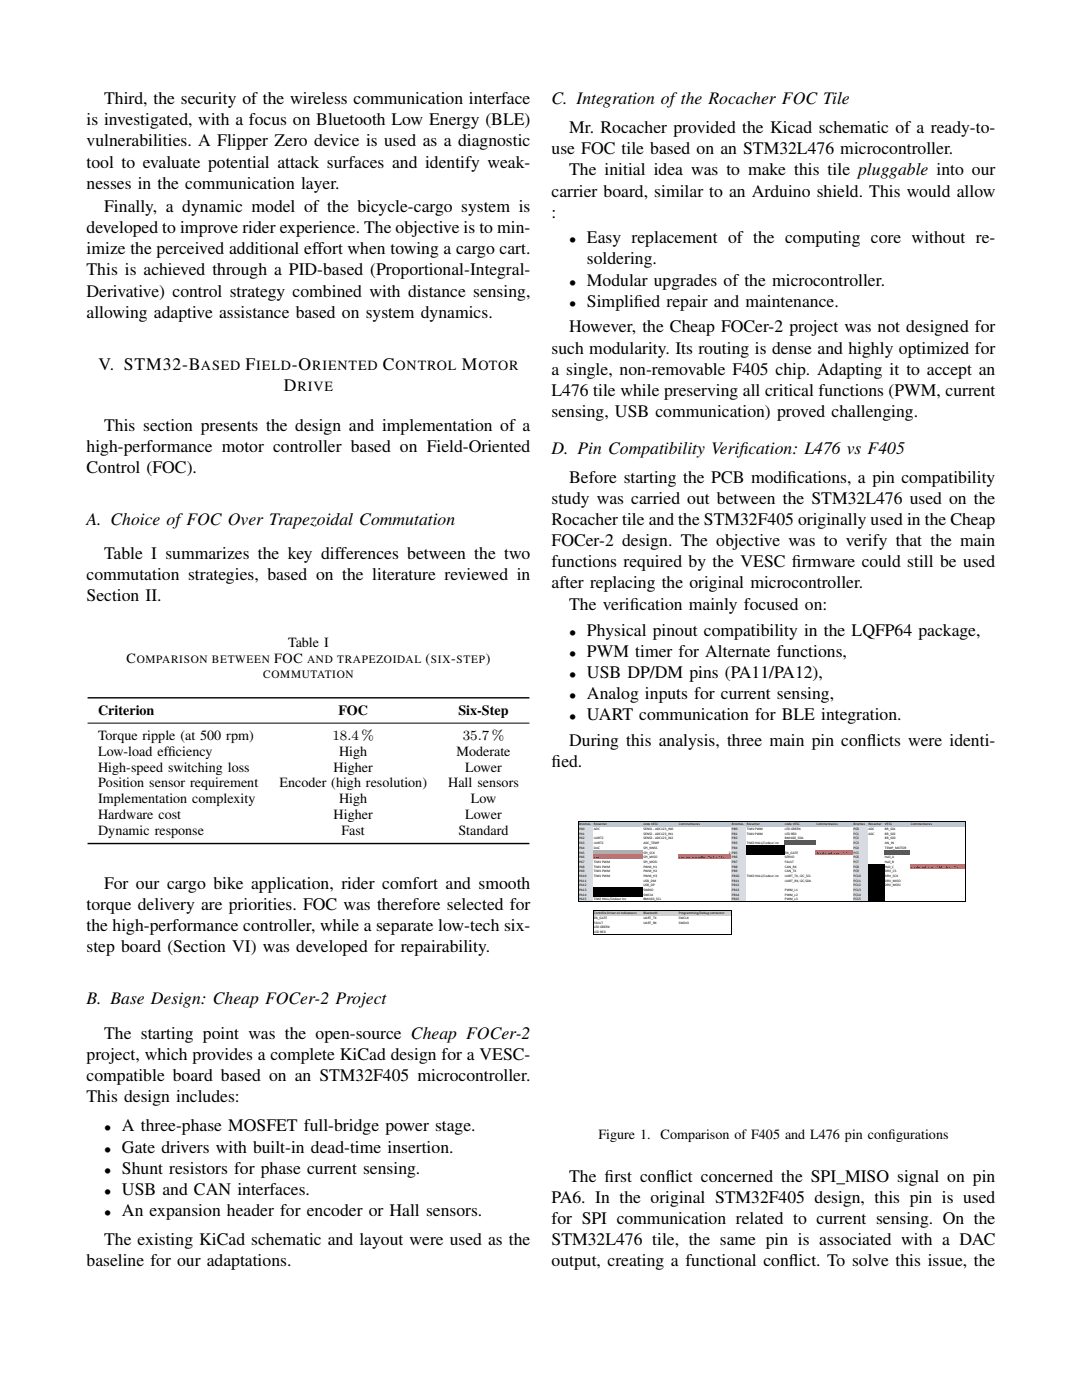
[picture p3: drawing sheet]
<svg xmlns="http://www.w3.org/2000/svg" width="216mm" height="279mm" viewBox="0 0 216 279" stroke-linecap="round" stroke-linejoin="round" font-family="sans-serif">
<defs><g id="words">
<g font-size="3.5">
<text x="20.8" y="20.8">Third, the security of the wireless communication interface</text>
<text x="110.1" y="20.8">C. Integration ofthe Rocacher FOC Tile</text>
<text x="17.3" y="25">is investigated, with a focus on Bluetooth Low Energy (BLE)</text>
<text x="17.3" y="29.2">vulnerabilities. A Flipper Zero device is used as a diagnostic</text>
<text x="113.6" y="26.5">Mr. Rocacher provided the Kicad schematic of a ready-to-</text>
<text x="17.3" y="33.4">tool to evaluate potential attack surfaces and identify weak-</text>
<text x="110.1" y="30.7">use FOC tile based on an STM32L476 microcontroller.</text>
<text x="113.6" y="35">The initial idea was to make this tile pluggable into our</text>
<text x="17.3" y="37.7">nesses in the communication layer.</text>
<text x="110.1" y="39.2">carrier board, similar to an Arduino shield. This would allow</text>
<text x="17.3" y="46.5">developed to improve rider experience. The objective is to min-</text>
<text x="20.8" y="42.3">Finally, a dynamic model of the bicycle-cargo system is</text>
<text x="110.1" y="43.4">:</text>
<text x="17.3" y="50.7">imize the perceived additional effort when towing a cargo cart.</text>
<text x="117.1" y="48.6">Easy replacement of the computing core without re-</text>
<text x="117.1" y="52.8">soldering.</text>
<text x="17.3" y="55">This is achieved through a PID-based (Proportional-Integral-</text>
<text x="17.3" y="59.2">Derivative) control strategy combined with distance sensing,</text>
<text x="117.1" y="57">Modular upgrades of the microcontroller.</text>
<text x="17.3" y="63.4">allowing adaptive assistance based on system dynamics.</text>
<text x="117.1" y="61.2">Simplif</text>
<text x="126.5" y="61.2">ied repair and maintenance.</text>
<text x="110.1" y="70.6">such modularity. Its routing is dense and highly optimized for</text>
<text x="113.6" y="66.4">However, the Cheap FOCer-2 project was not designed for</text>
<text x="19.7" y="73.8">V. STM32-B</text>
<text x="49" y="73.8">F</text>
<text x="56.7" y="78">D</text>
<text x="58.2" y="73.8">-O</text>
<text x="76.4" y="73.8">C</text>
<text x="92.1" y="73.8">M</text>
<text x="110.1" y="74.8">a single, non-removable F405 chip. Adapting it to accept an</text>
<text x="110.1" y="79">L476 tile while preserving all critical functions (PWM, current</text>
<text x="110.1" y="83.2">sensing, USB communication) proved challenging.</text>
<text x="20.8" y="85.9">This section presents the design and implementation of a</text>
<text x="17.3" y="90.2">high-performance motor controller based on Field-Oriented</text>
<text x="17.3" y="94.4">Control (FOC).</text>
<text x="110.1" y="90.7">D. Pin Compatibility Verif</text>
<text x="147.6" y="90.7">ication: L476 vs F405</text>
<text x="110.1" y="100.6">study was carried out between the STM32L476 used on the</text>
<text x="113.6" y="96.4">Before starting the PCB modif</text>
<text x="157.1" y="96.4">ications, a pin compatibility</text>
<text x="17.3" y="104.7">A. Choice ofFOC Over Trapezoidal Commutation</text>
<text x="110.1" y="104.8">Rocacher tile and the STM32F405 originally used in the Cheap</text>
<text x="20.8" y="111.6">Table I summarizes the key differences between the two</text>
<text x="110.1" y="109">FOCer-2 design. The objective was to verify that the main</text>
<text x="110.1" y="113.2">functions required by the VESC f</text>
<text x="158" y="113.2">irmware could still be used</text>
<text x="17.3" y="115.8">commutation strategies, based on the literature reviewed in</text>
<text x="110.1" y="117.4">after replacing the original microcontroller.</text>
<text x="17.3" y="120">Section II.</text>
<text x="113.6" y="121.8">The verif</text>
<text x="125.7" y="121.8">ication mainly focused on:</text>
<text x="117.1" y="126.9">Physical pinout compatibility in the LQFP64 package,</text>
<text x="117.1" y="131.1">PWM timer for Alternate functions,</text>
<text x="117.1" y="135.3">USB DP/DM pins (PA11/PA12),</text>
<text x="117.1" y="139.6">Analog inputs for current sensing,</text>
<text x="117.1" y="143.8">UART communication for BLE integration.</text>
<text x="113.6" y="148.9">During this analysis, three main pin conf</text>
<text x="172.9" y="148.9">licts were identi-</text>
<text x="110.1" y="153.1">f</text>
<text x="110.1" y="153.1">ied.</text>
<text x="20.8" y="177.4">For our cargo bike application, rider comfort and smooth</text>
<text x="17.3" y="181.6">torque delivery are priorities. FOC was therefore selected for</text>
<text x="17.3" y="185.9">the high-performance controller, while a separate low-tech six-</text>
<text x="17.3" y="190.1">step board (Section VI) was developed for repairability.</text>
<text x="17.3" y="200.4">B. Base Design: Cheap FOCer-2 Project</text>
<text x="20.8" y="207.3">The starting point was the open-source Cheap FOCer-2</text>
<text x="17.3" y="211.5">project, which provides a complete KiCad design for a VESC-</text>
<text x="17.3" y="215.7">compatible board based on an STM32F405 microcontroller.</text>
<text x="17.3" y="219.9">This design includes:</text>
<text x="24.3" y="225.8">A three-phase MOSFET full-bridge power stage.</text>
<text x="24.3" y="230">Gate drivers with built-in dead-time insertion.</text>
<text x="24.3" y="234.2">Shunt resistors for phase current sensing.</text>
<text x="24.3" y="238.5">USB and CAN interfaces.</text>
<text x="113.6" y="235.9">The f</text>
<text x="120.6" y="235.9">irst conf</text>
<text x="132.8" y="235.9">lict concerned the SPI MISO signal on pin</text>
<text x="24.3" y="242.7">An expansion header for encoder or Hall sensors.</text>
<text x="110.1" y="240.1">PA6. In the original STM32F405 design, this pin is used</text>
<text x="110.1" y="244.3">for SPI communication related to current sensing. On the</text>
<text x="20.8" y="248.5">The existing KiCad schematic and layout were used as the</text>
<text x="110.1" y="248.5">STM32L476 tile, the same pin is associated with a DAC</text>
<text x="17.3" y="252.7">baseline for our adaptations.</text>
<text x="110.1" y="252.7">output, creating a functional conf</text>
<text x="157.4" y="252.7">lict. To solve this issue, the</text>
</g>
<g font-size="2.8">
<text x="40.1" y="73.8">ASED</text>
<text x="51.1" y="73.8">IELD</text>
<text x="59.4" y="78">RIVE</text>
<text x="62.3" y="73.8">RIENTED</text>
<text x="78.9" y="73.8">ONTROL</text>
<text x="95.4" y="73.8">OTOR</text>
<text x="57.5" y="129.1">Table I</text>
<text x="25.3" y="132.2">C</text>
<text x="54.7" y="132.2">FOC</text>
<text x="84.9" y="132.2">(</text>
<text x="90" y="132.2">-</text>
<text x="96.9" y="132.2">)</text>
<text x="19.6" y="142.6">Criterion</text>
<text x="67.5" y="142.6">FOC</text>
<text x="91.5" y="142.6">Six-Step</text>
<text x="19.6" y="147.6">Torque ripple (at 500 rpm)</text>
<text x="66.3" y="147.6">18.4%</text>
<text x="92.3" y="147.6">35.7%</text>
<text x="19.6" y="150.8">Low-load eff</text>
<text x="19.6" y="154">High-speed switching loss</text>
<text x="33.5" y="150.8">iciency</text>
<text x="66.6" y="154">Higher</text>
<text x="67.7" y="150.8">High</text>
<text x="91.1" y="150.8">Moderate</text>
<text x="92.8" y="154">Lower</text>
<text x="19.6" y="157.1">Position sensor requirement</text>
<text x="19.6" y="160.3">Implementation complexity</text>
<text x="55.8" y="157.1">Encoder (high resolution)</text>
<text x="67.7" y="160.3">High</text>
<text x="89.4" y="157.1">Hall sensors</text>
<text x="93.9" y="160.3">Low</text>
<text x="19.6" y="163.5">Hardware cost</text>
<text x="19.6" y="166.6">Dynamic response</text>
<text x="66.6" y="163.5">Higher</text>
<text x="68.2" y="166.6">Fast</text>
<text x="91.5" y="166.6">Standard</text>
<text x="92.8" y="163.5">Lower</text>
<text x="119.4" y="227.2">Figure 1.</text>
<text x="131.8" y="227.2">Comparison of F405 and L476 pin conf</text>
<text x="177.2" y="227.2">igurations</text>
</g>
<g font-size="2.5">
<text x="113.6" y="48.6">•</text>
<text x="113.6" y="57">•</text>
<text x="113.6" y="61.2">•</text>
<text x="113.6" y="126.9">•</text>
<text x="113.6" y="131.1">•</text>
<text x="113.6" y="135.3">•</text>
<text x="113.6" y="139.6">•</text>
<text x="113.6" y="143.8">•</text>
<text x="20.8" y="225.8">•</text>
<text x="20.8" y="230">•</text>
<text x="20.8" y="234.2">•</text>
<text x="20.8" y="238.5">•</text>
<text x="20.8" y="242.7">•</text>
</g>
<g font-size="2.2">
<text x="27.3" y="132.2">OMPARISON BETWEEN</text>
<text x="52.5" y="135.4">COMMUTATION</text>
<text x="61.3" y="132.2">AND TRAPEZOIDAL</text>
<text x="86" y="132.2">SIX STEP</text>
</g>
<g font-size=".7">
<text x="115.6" y="164.7">Broches</text>
<text x="115.6" y="165.7">PA0</text>
<text x="115.6" y="166.6">PA1</text>
<text x="115.6" y="167.5">PA2</text>
<text x="118.5" y="164.7">Rocacher</text>
<text x="118.5" y="165.7">ADC</text>
<text x="118.5" y="167.5">UART2</text>
<text x="128.4" y="164.7">code VESC</text>
<text x="128.4" y="165.7">SENS1 - ADC123_IN0</text>
<text x="128.4" y="166.6">SENS2 - ADC123_IN1</text>
<text x="128.4" y="167.5">SENS3 - ADC123_IN2</text>
<text x="135.5" y="164.7">Commentaires</text>
<text x="146.1" y="164.7">Broches</text>
<text x="146.1" y="165.7">PB0</text>
<text x="146.1" y="166.6">PB1</text>
<text x="146.1" y="167.5">PB2</text>
<text x="149" y="164.7">Rocacher</text>
<text x="149" y="165.7">TIM1 PWM</text>
<text x="149" y="166.6">TIM1 PWM</text>
<text x="156.6" y="164.7">code VESC</text>
<text x="156.6" y="165.7">LED GREEN</text>
<text x="156.6" y="166.6">LED RED</text>
<text x="156.6" y="167.5">BMI160_SDA</text>
<text x="162.9" y="164.7">Commentaires</text>
<text x="170.3" y="164.7">Broches</text>
<text x="170.3" y="165.7">PC0</text>
<text x="170.3" y="166.6">PC1</text>
<text x="170.3" y="167.5">PC2</text>
<text x="173.3" y="164.7">Rocacher</text>
<text x="173.3" y="165.7">ADC</text>
<text x="173.3" y="166.6">ADC</text>
<text x="176.6" y="164.7">VESC</text>
<text x="176.6" y="165.7">BR_S01</text>
<text x="176.6" y="166.6">BR_S02</text>
<text x="176.6" y="167.5">BR_S03</text>
<text x="181.7" y="164.7">Commentaires</text>
<text x="115.6" y="168.5">PA3</text>
<text x="115.6" y="169.4">PA4</text>
<text x="115.6" y="170.3">PA5</text>
<text x="115.6" y="171.3">PA6</text>
<text x="115.6" y="172.2">PA7</text>
<text x="115.6" y="173.1">PA8</text>
<text x="118.5" y="168.5">UART2</text>
<text x="118.5" y="169.4">DAC</text>
<text x="118.5" y="171.3">DAC</text>
<text x="118.5" y="172.2">TIM1 PWM</text>
<text x="118.5" y="173.1">TIM1 PWM</text>
<text x="128.4" y="168.5">ADC_TEMP</text>
<text x="128.4" y="169.4">SPI_NNSS</text>
<text x="128.4" y="170.3">SPI_SCK</text>
<text x="128.4" y="171.3">SPI_MISO</text>
<text x="128.4" y="172.2">SPI_MOSI</text>
<text x="128.4" y="173.1">PWM_H1</text>
<text x="135.5" y="171.3">DAC pas accessible, mettre PA5</text>
<text x="145.4" y="170.3">2 PB5</text>
<text x="146.1" y="168.5">PB3</text>
<text x="146.1" y="169.4">PB4</text>
<text x="146.1" y="171.3">PB6</text>
<text x="146.1" y="172.2">PB7</text>
<text x="146.1" y="173.1">PB8</text>
<text x="149" y="168.5">TIM2 HALL/Codeur inc</text>
<text x="156.6" y="170.3">EN_GATE</text>
<text x="156.6" y="171.3">SERVO</text>
<text x="156.6" y="172.2">FAULT</text>
<text x="156.6" y="173.1">CAN_RX</text>
<text x="162.9" y="170.3">prévoir autre pin, PC5</text>
<text x="170.3" y="168.5">PC3</text>
<text x="170.3" y="169.4">PC4</text>
<text x="170.3" y="170.3">PC5</text>
<text x="170.3" y="171.3">PC6</text>
<text x="170.3" y="172.2">PC7</text>
<text x="170.3" y="173.1">PC8</text>
<text x="176.6" y="168.5">AN_IN</text>
<text x="176.6" y="169.4">TEMP_MOTOR</text>
<text x="176.6" y="171.3">Hall_A</text>
<text x="176.6" y="172.2">Hall_B</text>
<text x="176.6" y="173.1">Hall_C</text>
<text x="181.7" y="173.1">prévoir autre pin, PB3 TIM2_CH2</text>
<text x="115.6" y="174.1">PA9</text>
<text x="115.6" y="175">PA10</text>
<text x="115.6" y="175.9">PA11</text>
<text x="115.6" y="176.9">PA12</text>
<text x="115.6" y="177.8">PA13</text>
<text x="115.6" y="178.7">PA14</text>
<text x="115.6" y="179.7">PA15</text>
<text x="118.5" y="174.1">TIM1 PWM</text>
<text x="118.5" y="175">TIM1 PWM</text>
<text x="118.5" y="179.7">TIM2 HALL/Codeur inc</text>
<text x="128.4" y="174.1">PWM_H2</text>
<text x="128.4" y="175">PWM_H3</text>
<text x="128.4" y="175.9">USB_DM</text>
<text x="128.4" y="176.9">USB_DP</text>
<text x="128.4" y="177.8">SWDIO</text>
<text x="128.4" y="178.7">SWCLK</text>
<text x="128.4" y="179.7">BMI160_SCL</text>
<text x="146.1" y="174.1">PB9</text>
<text x="146.1" y="175">PB10</text>
<text x="146.1" y="175.9">PB11</text>
<text x="146.1" y="176.9">PB12</text>
<text x="146.1" y="177.8">PB13</text>
<text x="146.1" y="178.7">PB14</text>
<text x="146.1" y="179.7">PB15</text>
<text x="149" y="175">TIM2 HALL/Codeur inc</text>
<text x="156.6" y="174.1">CAN_TX</text>
<text x="156.6" y="175">UART_TX, I2C_SCL</text>
<text x="156.6" y="175.9">UART_RX, I2C,SDA</text>
<text x="156.6" y="177.8">PWM_L1</text>
<text x="156.6" y="178.7">PWM_L2</text>
<text x="156.6" y="179.7">PWM_L3</text>
<text x="170.3" y="174.1">PC9</text>
<text x="170.3" y="175">PC10</text>
<text x="170.3" y="175.9">PC11</text>
<text x="170.3" y="176.9">PC12</text>
<text x="170.3" y="177.8">PC13</text>
<text x="170.3" y="178.7">PC14</text>
<text x="170.3" y="179.7">PC15</text>
<text x="176.6" y="174.1">DRV_CS</text>
<text x="176.6" y="175">DRV_SCK</text>
<text x="176.6" y="175.9">DRV_MISO</text>
<text x="176.6" y="176.9">DRV_MOSI</text>
<text x="118.5" y="182.5">Contrôle Driver et indicateurs</text>
<text x="118.5" y="183.4">EN_GATE</text>
<text x="118.5" y="184.4">FAULT</text>
<text x="118.5" y="185.3">LED GREEN</text>
<text x="128.4" y="182.5">Bluetooth</text>
<text x="128.4" y="183.4">UART_TX</text>
<text x="128.4" y="184.4">UART_RX</text>
<text x="135.5" y="182.5">Programming/Debug connector</text>
<text x="135.5" y="183.4">SWCLK</text>
<text x="135.5" y="184.4">SWDIO</text>
<text x="118.5" y="186.2">LED RED</text>
</g>
</g></defs>
<path d="M17.5 139.3h88.1M17.5 168.3h88.1" fill="none" stroke="#000" stroke-width=".28"/>
<path d="M17.5 144.3h88.1" fill="none" stroke="#000" stroke-width=".2"/>
<path d="M115.4 164h77.2v1h-77.2z" fill-rule="evenodd" fill="#b4c6e7"/>
<g fill="#d6dce4">
<path d="M115.4 164.9h3v2.9h-3z" fill-rule="evenodd"/>
<path d="M145.9 164.9h3v2.9h-3z" fill-rule="evenodd"/>
<path d="M170.2 164.9h2.9v2.9h-2.9z" fill-rule="evenodd"/>
<path d="M115.4 167.8h3v.9h-3z" fill-rule="evenodd"/>
<path d="M145.9 167.8h3v.9h-3z" fill-rule="evenodd"/>
</g>
<path d="M156.5 167.8h6.3v.9h-6.3z" fill-rule="evenodd" fill="#548235"/>
<g fill="#d6dce4">
<path d="M170.2 167.8h2.9v.9h-2.9z" fill-rule="evenodd"/>
<path d="M115.4 168.7h3v.9h-3z" fill-rule="evenodd"/>
<path d="M145.9 168.7h3v.9h-3z" fill-rule="evenodd"/>
</g>
<path d="M148.9 168.7h7.6v.9h-7.6z" fill-rule="evenodd" fill="#000"/>
<g fill="#d6dce4">
<path d="M170.2 168.7h2.9v.9h-2.9z" fill-rule="evenodd"/>
<path d="M115.4 169.6h3v1h-3z" fill-rule="evenodd"/>
</g>
<path d="M118.4 169.6h9.9v1h-9.9z" fill-rule="evenodd" fill="#a9d08e"/>
<path d="M145.9 169.6h3v1h-3z" fill-rule="evenodd" fill="#d6dce4"/>
<path d="M148.9 169.6h7.6v1h-7.6z" fill-rule="evenodd" fill="#000"/>
<path d="M162.8 169.6h7.4v1h-7.4z" fill-rule="evenodd" fill="#fa5f5f"/>
<path d="M170.2 169.6h2.9v1h-2.9z" fill-rule="evenodd" fill="#d6dce4"/>
<path d="M176.4 169.6h5.2v1h-5.2z" fill-rule="evenodd" fill="#548235"/>
<path d="M115.4 170.6h3v.9h-3z" fill-rule="evenodd" fill="#d6dce4"/>
<g fill="#fa5f5f">
<path d="M118.4 170.6h9.9v.9h-9.9z" fill-rule="evenodd"/>
<path d="M135.3 170.6h10.6v.9h-10.6z" fill-rule="evenodd"/>
</g>
<g fill="#d6dce4">
<path d="M145.9 170.6h3v.9h-3z" fill-rule="evenodd"/>
<path d="M170.2 170.6h2.9v.9h-2.9z" fill-rule="evenodd"/>
<path d="M115.4 171.5h3v1.9h-3z" fill-rule="evenodd"/>
<path d="M145.9 171.5h3v1.9h-3z" fill-rule="evenodd"/>
<path d="M170.2 171.5h2.9v1.9h-2.9z" fill-rule="evenodd"/>
</g>
<path d="M173.1 172.4h3.4v1h-3.4z" fill-rule="evenodd" fill="#000"/>
<path d="M181.6 172.4h11v1h-11z" fill-rule="evenodd" fill="#fa5f5f"/>
<g fill="#d6dce4">
<path d="M115.4 173.4h3v3.7h-3z" fill-rule="evenodd"/>
<path d="M145.9 173.4h3v3.7h-3z" fill-rule="evenodd"/>
<path d="M170.2 173.4h2.9v3.7h-2.9z" fill-rule="evenodd"/>
</g>
<path d="M173.1 173.4h3.4v3.7h-3.4z" fill-rule="evenodd" fill="#000"/>
<path d="M115.4 177.1h3v1.9h-3z" fill-rule="evenodd" fill="#d6dce4"/>
<path d="M118.4 177.1h9.9v1.9h-9.9z" fill-rule="evenodd" fill="#000"/>
<g fill="#d6dce4">
<path d="M145.9 177.1h3v1.9h-3z" fill-rule="evenodd"/>
<path d="M170.2 177.1h2.9v1.9h-2.9z" fill-rule="evenodd"/>
</g>
<path d="M173.1 177.1h3.4v1.9h-3.4z" fill-rule="evenodd" fill="#000"/>
<g fill="#d6dce4">
<path d="M115.4 179h3v.9h-3z" fill-rule="evenodd"/>
<path d="M145.9 179h3v.9h-3z" fill-rule="evenodd"/>
<path d="M170.2 179h2.9v.9h-2.9z" fill-rule="evenodd"/>
</g>
<path d="M173.1 179h3.4v.9h-3.4z" fill-rule="evenodd" fill="#000"/>
<path d="M118.4 181.8h27.5v.9h-27.5z" fill-rule="evenodd" fill="#d0cece"/>
<path d="M115.4 163.9v16.1M115.5 164h77.2M115.5 179.9h77.2M192.6 164.1v15.9M118.4 181.7v4.8M118.4 181.8h27.6M118.4 186.4h27.6M145.9 181.8v4.7M166.9 236.3h1.7" fill="none" stroke="#000" stroke-width=".2"/>
<use href="#words"/>
</svg>
